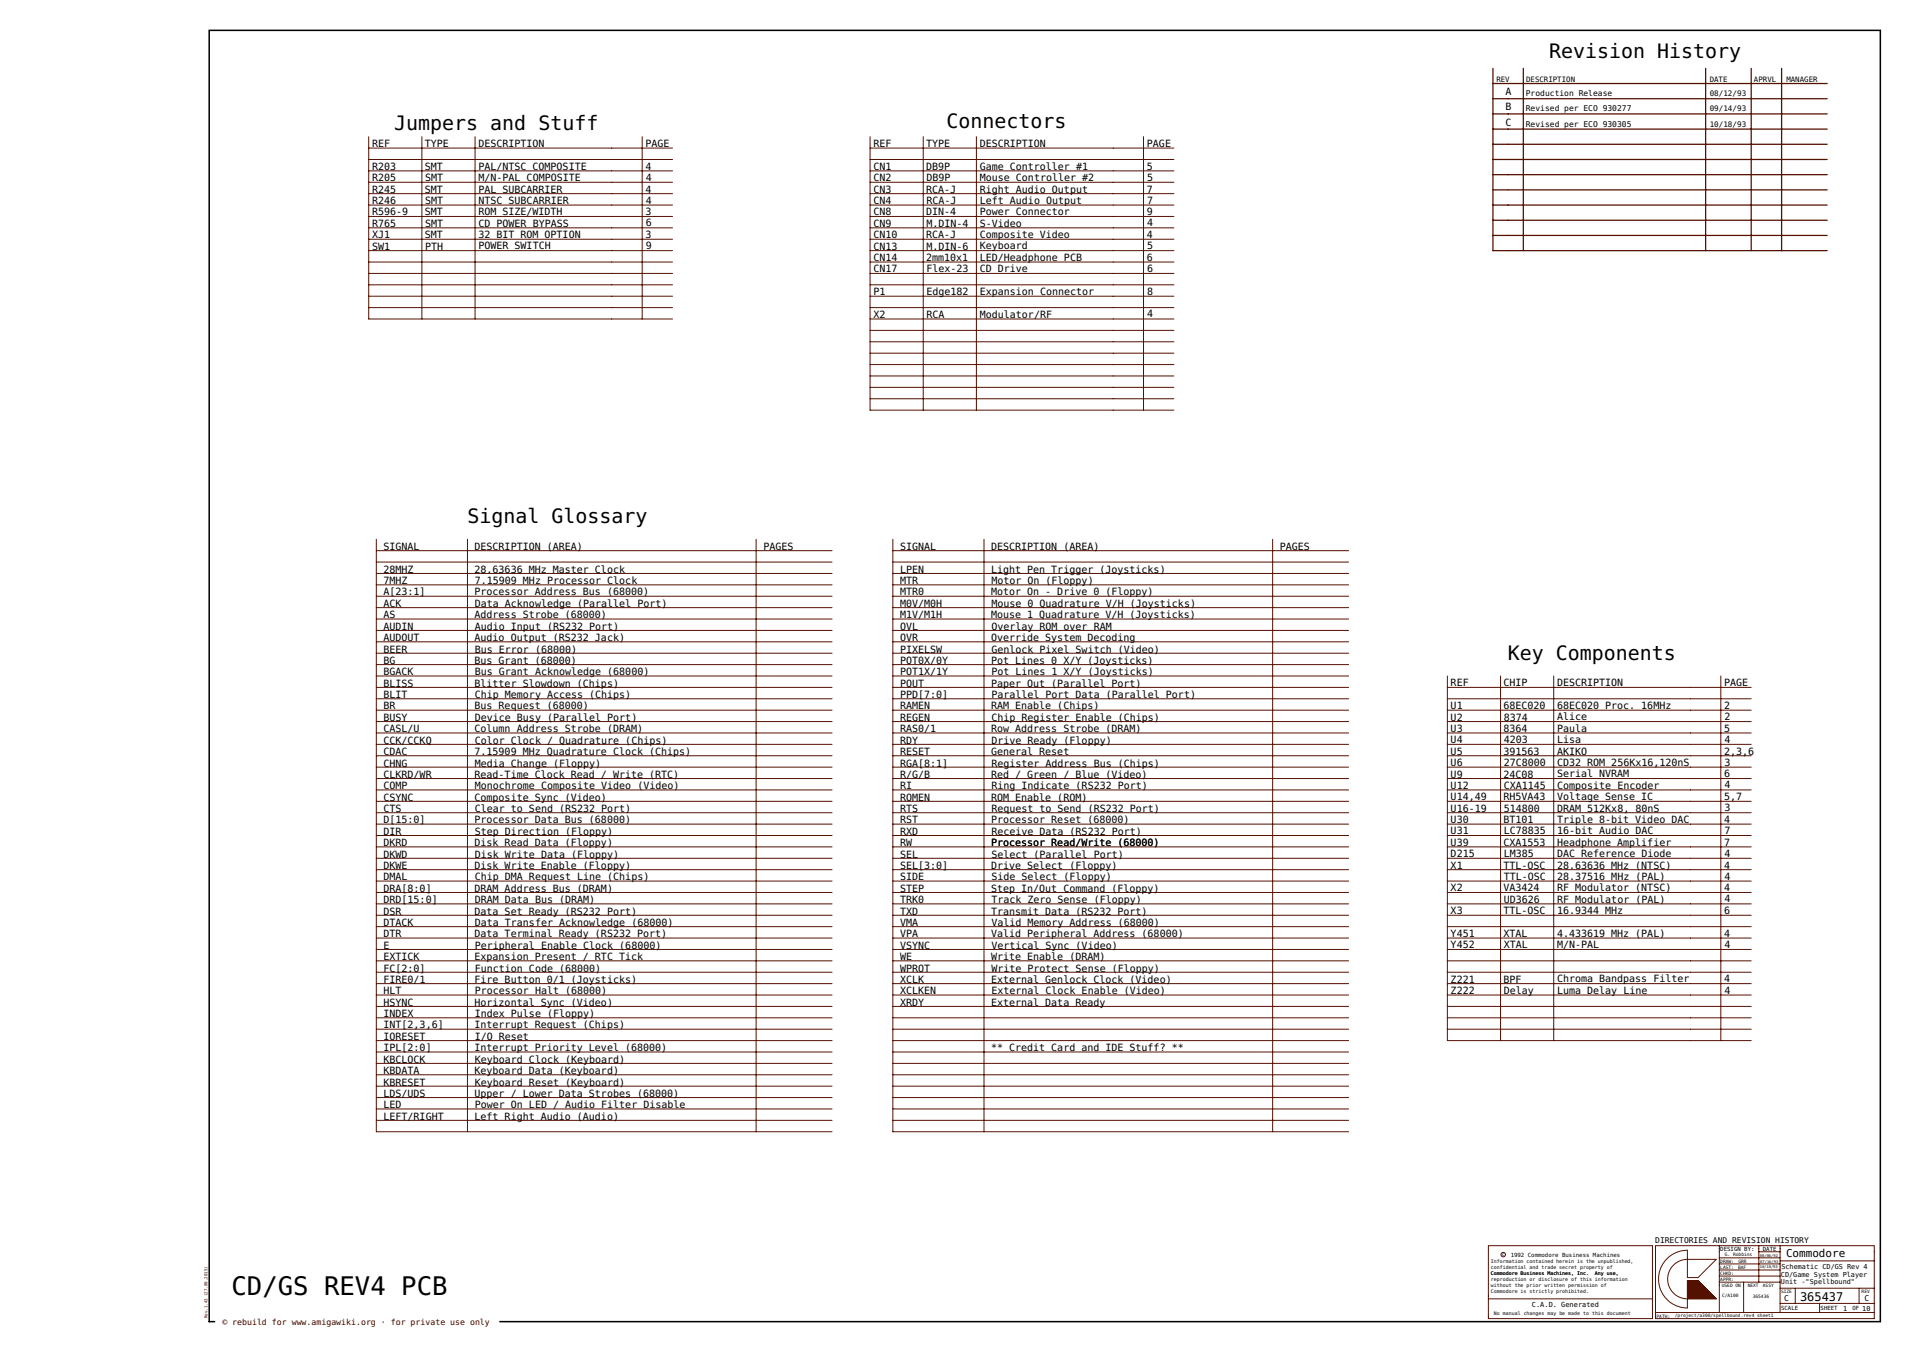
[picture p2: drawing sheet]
<svg xmlns="http://www.w3.org/2000/svg" width="420mm" height="297mm" viewBox="0 0 420 297" stroke-linecap="round" stroke-linejoin="round" font-family="sans-serif">
<defs><g id="words">
<text font-size="5.6" x="50.8" y="284.5">CD/GS REV4 PCB</text>
<g font-size="4.4">
<text x="340.3" y="12.6">Revision History</text>
<text x="86.6" y="28.5">Jumpers and Stuff</text>
<text x="207.9" y="28.1">Connectors</text>
<text x="102.7" y="114.9">Signal Glossary</text>
<text x="331.2" y="145">Key Components</text>
</g>
<text font-size="2.6" x="395.4" y="285.8">365437</text>
<text font-size="2.4" x="392.3" y="276.1">Commodore</text>
<g font-size="2.2">
<text x="330.7" y="20.9">A</text>
<text x="330.7" y="27.6">C</text>
<text x="330.7" y="24.2">B</text>
<text x="81.7" y="32.3">REF</text>
<text x="93.3" y="32.3">TYPE</text>
<text x="105.1" y="32.3">DESCRIPTION</text>
<text x="141.8" y="32.3">PAGE</text>
<text x="191.8" y="32.3">REF</text>
<text x="203.4" y="32.3">TYPE</text>
<text x="215.2" y="32.3">DESCRIPTION</text>
<text x="251.9" y="32.3">PAGE</text>
<text x="81.7" y="37.3">R203</text>
<text x="81.7" y="39.8">R205</text>
<text x="93.3" y="37.3">SMT</text>
<text x="93.4" y="39.8">SMT</text>
<text x="105.1" y="37.3">PAL/NTSC COMPOSITE</text>
<text x="105.1" y="39.8">M/N-PAL COMPOSITE</text>
<text x="141.8" y="37.3">4</text>
<text x="141.8" y="39.7">4</text>
<text x="191.8" y="39.8">CN2</text>
<text x="191.8" y="37.3">CN1</text>
<text x="203.4" y="37.3">DB9P</text>
<text x="203.5" y="39.8">DB9P</text>
<text x="215.2" y="37.3">Game Controller #1</text>
<text x="215.2" y="39.8">Mouse Controller #2</text>
<text x="251.9" y="37.3">5</text>
<text x="252" y="39.7">5</text>
<text x="81.7" y="47.3">R596-9</text>
<text x="81.7" y="42.3">R245</text>
<text x="81.7" y="44.8">R246</text>
<text x="93.3" y="47.3">SMT</text>
<text x="93.3" y="42.3">SMT</text>
<text x="93.4" y="44.8">SMT</text>
<text x="105.1" y="47.3">ROM SIZE/WIDTH</text>
<text x="105.1" y="42.3">PAL SUBCARRIER</text>
<text x="105.1" y="44.8">NTSC SUBCARRIER</text>
<text x="141.8" y="47.3">3</text>
<text x="141.8" y="42.3">4</text>
<text x="141.8" y="44.7">4</text>
<text x="191.8" y="47.3">CN8</text>
<text x="191.8" y="42.3">CN3</text>
<text x="191.8" y="44.8">CN4</text>
<text x="203.4" y="47.3">DIN-4</text>
<text x="203.4" y="42.3">RCA-J</text>
<text x="203.5" y="44.8">RCA-J</text>
<text x="215.2" y="47.3">Power Connector</text>
<text x="215.2" y="42.3">Right Audio Output</text>
<text x="215.2" y="44.8">Left Audio Output</text>
<text x="251.9" y="47.3">9</text>
<text x="251.9" y="42.3">7</text>
<text x="252" y="44.7">7</text>
<text x="81.7" y="52.3">XJ1</text>
<text x="81.7" y="49.8">R765</text>
<text x="93.3" y="52.3">SMT</text>
<text x="93.4" y="49.8">SMT</text>
<text x="105.1" y="52.3">32 BIT ROM OPTION</text>
<text x="105.1" y="49.8">CD POWER BYPASS</text>
<text x="141.8" y="52.3">3</text>
<text x="141.8" y="49.7">6</text>
<text x="191.8" y="52.3">CN10</text>
<text x="191.8" y="49.8">CN9</text>
<text x="203.4" y="52.3">RCA-J</text>
<text x="203.5" y="49.8">M.DIN-4</text>
<text x="215.2" y="52.3">Composite Video</text>
<text x="215.2" y="49.8">S-Video</text>
<text x="251.9" y="52.3">4</text>
<text x="252" y="49.7">4</text>
<text x="81.7" y="54.8">SW1</text>
<text x="93.4" y="54.8">PTH</text>
<text x="105.1" y="54.8">POWER SWITCH</text>
<text x="141.8" y="54.7">9</text>
<text x="191.8" y="59.8">CN17</text>
<text x="191.8" y="57.3">CN14</text>
<text x="191.8" y="54.8">CN13</text>
<text x="203.4" y="57.3">2mm10x1</text>
<text x="203.5" y="59.8">Flex-23</text>
<text x="203.5" y="54.8">M.DIN-6</text>
<text x="215.2" y="57.3">LED/Headphone PCB</text>
<text x="215.2" y="59.8">CD Drive</text>
<text x="215.2" y="54.8">Keyboard</text>
<text x="251.9" y="57.3">6</text>
<text x="252" y="59.7">6</text>
<text x="252" y="54.7">5</text>
<text x="191.8" y="64.8">P1</text>
<text x="203.5" y="64.8">Edge182</text>
<text x="215.2" y="64.8">Expansion Connector</text>
<text x="252" y="64.7">8</text>
<text x="191.8" y="69.9">X2</text>
<text x="203.5" y="69.9">RCA</text>
<text x="215.2" y="69.8">Modulator/RF</text>
<text x="252" y="69.7">4</text>
<text x="84.2" y="125.8">28MHZ</text>
<text x="84.2" y="120.8">SIGNAL</text>
<text x="104.2" y="125.8">28.63636 MHz Master Clock</text>
<text x="104.2" y="120.8">DESCRIPTION (AREA)</text>
<text x="167.7" y="120.8">PAGES</text>
<text x="197.7" y="125.8">LPEN</text>
<text x="197.7" y="120.8">SIGNAL</text>
<text x="217.7" y="125.8">Light Pen Trigger (Joysticks)</text>
<text x="217.7" y="120.8">DESCRIPTION (AREA)</text>
<text x="281.1" y="120.8">PAGES</text>
<text x="84.2" y="130.8">A[23:1]</text>
<text x="84.2" y="128.3">7MHZ</text>
<text x="104.2" y="130.8">Processor Address Bus (68000)</text>
<text x="104.3" y="128.3">7.15909 MHz Processor Clock</text>
<text x="197.7" y="130.8">MTR0</text>
<text x="197.7" y="128.3">MTR</text>
<text x="217.7" y="130.8">Motor On - Drive 0 (Floppy)</text>
<text x="217.8" y="128.3">Motor On (Floppy)</text>
<text x="84.2" y="135.8">AS</text>
<text x="84.2" y="133.3">ACK</text>
<text x="104.2" y="135.8">Address Strobe (68000)</text>
<text x="104.3" y="133.3">Data Acknowledge (Parallel Port)</text>
<text x="197.7" y="135.8">M1V/M1H</text>
<text x="197.7" y="133.3">M0V/M0H</text>
<text x="217.7" y="135.8">Mouse 1 Quadrature V/H (Joysticks)</text>
<text x="217.8" y="133.3">Mouse 0 Quadrature V/H (Joysticks)</text>
<text x="84.2" y="143.4">BEER</text>
<text x="84.2" y="140.8">AUDOUT</text>
<text x="84.2" y="138.3">AUDIN</text>
<text x="104.2" y="140.8">Audio Output (RS232 Jack)</text>
<text x="104.3" y="143.4">Bus Error (68000)</text>
<text x="104.3" y="138.3">Audio Input (RS232 Port)</text>
<text x="197.7" y="140.8">OVR</text>
<text x="197.7" y="143.4">PIXELSW</text>
<text x="197.7" y="138.3">OVL</text>
<text x="217.7" y="140.8">Override System Decoding</text>
<text x="217.8" y="143.4">Genlock Pixel Switch (Video)</text>
<text x="217.8" y="138.3">Overlay ROM over RAM</text>
<text x="84.2" y="145.8">BG</text>
<text x="84.2" y="148.4">BGACK</text>
<text x="104.2" y="145.8">Bus Grant (68000)</text>
<text x="104.3" y="148.4">Bus Grant Acknowledge (68000)</text>
<text x="197.7" y="145.8">POT0X/0Y</text>
<text x="197.7" y="148.4">POT1X/1Y</text>
<text x="217.7" y="145.8">Pot Lines 0 X/Y (Joysticks)</text>
<text x="217.8" y="148.4">Pot Lines 1 X/Y (Joysticks)</text>
<text x="84.2" y="155.8">BR</text>
<text x="84.2" y="153.4">BLIT</text>
<text x="84.2" y="150.8">BLISS</text>
<text x="104.2" y="155.8">Bus Request (68000)</text>
<text x="104.2" y="150.8">Blitter Slowdown (Chips)</text>
<text x="104.3" y="153.4">Chip Memory Access (Chips)</text>
<text x="197.7" y="155.8">RAMEN</text>
<text x="197.7" y="153.4">PPD[7:0]</text>
<text x="197.7" y="150.8">POUT</text>
<text x="217.7" y="155.8">RAM Enable (Chips)</text>
<text x="217.7" y="150.8">Paper Out (Parallel Port)</text>
<text x="217.8" y="153.4">Parallel Port Data (Parallel Port)</text>
<text x="318.7" y="155.8">U1</text>
<text x="318.7" y="150.8">REF</text>
<text x="330.3" y="155.8">68EC020</text>
<text x="330.3" y="150.8">CHIP</text>
<text x="342" y="155.8">68EC020 Proc. 16MHz</text>
<text x="342" y="150.8">DESCRIPTION</text>
<text x="378.8" y="155.8">2</text>
<text x="378.8" y="150.8">PAGE</text>
<text x="84.2" y="160.8">CASL/U</text>
<text x="84.2" y="158.4">BUSY</text>
<text x="104.2" y="160.8">Column Address Strobe (DRAM)</text>
<text x="104.3" y="158.4">Device Busy (Parallel Port)</text>
<text x="197.7" y="160.8">RAS0/1</text>
<text x="197.7" y="158.4">REGEN</text>
<text x="217.7" y="160.8">Row Address Strobe (DRAM)</text>
<text x="217.8" y="158.4">Chip Register Enable (Chips)</text>
<text x="318.7" y="160.8">U3</text>
<text x="318.7" y="158.3">U2</text>
<text x="330.3" y="160.8">8364</text>
<text x="330.3" y="158.3">8374</text>
<text x="342" y="160.8">Paula</text>
<text x="342" y="158.3">Alice</text>
<text x="378.8" y="160.8">5</text>
<text x="378.8" y="158.2">2</text>
<text x="84.2" y="165.9">CDAC</text>
<text x="84.2" y="163.4">CCK/CCKQ</text>
<text x="104.2" y="165.9">7.15909 MHz Quadrature Clock (Chips)</text>
<text x="104.3" y="163.4">Color Clock / Quadrature (Chips)</text>
<text x="197.7" y="165.9">RESET</text>
<text x="197.7" y="163.4">RDY</text>
<text x="217.7" y="165.9">General Reset</text>
<text x="217.8" y="163.4">Drive Ready (Floppy)</text>
<text x="318.7" y="165.8">U5</text>
<text x="318.7" y="163.3">U4</text>
<text x="330.3" y="165.8">391563</text>
<text x="330.3" y="163.3">4203</text>
<text x="342" y="165.8">AKIKO</text>
<text x="342" y="163.3">Lisa</text>
<text x="378.8" y="165.8">2,3,6</text>
<text x="378.8" y="163.2">4</text>
<text x="84.2" y="170.9">CLKRD/WR</text>
<text x="84.2" y="173.4">COMP</text>
<text x="84.2" y="168.4">CHNG</text>
<text x="104.2" y="170.9">Read-Time Clock Read / Write (RTC)</text>
<text x="104.3" y="173.4">Monochrome Composite Video (Video)</text>
<text x="104.3" y="168.4">Media Change (Floppy)</text>
<text x="197.7" y="170.9">R/G/B</text>
<text x="197.7" y="173.4">RI</text>
<text x="197.7" y="168.4">RGA[8:1]</text>
<text x="217.7" y="170.9">Red / Green / Blue (Video)</text>
<text x="217.8" y="173.4">Ring Indicate (RS232 Port)</text>
<text x="217.8" y="168.4">Register Address Bus (Chips)</text>
<text x="318.7" y="168.3">U6</text>
<text x="318.7" y="170.8">U9</text>
<text x="318.7" y="173.3">U12</text>
<text x="330.3" y="170.8">24C08</text>
<text x="330.3" y="168.3">27C8000</text>
<text x="330.3" y="173.3">CXA1145</text>
<text x="342" y="170.8">Serial NVRAM</text>
<text x="342" y="168.3">CD32 ROM 256Kx16,120nS</text>
<text x="342" y="173.3">Composite Encoder</text>
<text x="378.8" y="170.8">6</text>
<text x="378.8" y="168.2">3</text>
<text x="378.8" y="173.2">4</text>
<text x="84.2" y="178.4">CTS</text>
<text x="84.2" y="175.9">CSYNC</text>
<text x="104.2" y="175.9">Composite Sync (Video)</text>
<text x="104.3" y="178.4">Clear to Send (RS232 Port)</text>
<text x="197.7" y="178.4">RTS</text>
<text x="197.7" y="175.9">ROMEN</text>
<text x="217.7" y="175.9">ROM Enable (ROM)</text>
<text x="217.8" y="178.4">Request to Send (RS232 Port)</text>
<text x="318.7" y="178.3">U16-19</text>
<text x="318.7" y="175.8">U14,49</text>
<text x="330.3" y="175.8">RH5VA43</text>
<text x="330.3" y="178.3">514800</text>
<text x="342" y="175.8">Voltage Sense IC</text>
<text x="342" y="178.3">DRAM 512Kx8, 80nS</text>
<text x="378.8" y="175.8">5,7</text>
<text x="378.8" y="178.2">3</text>
<text x="84.2" y="185.9">DKRD</text>
<text x="84.2" y="180.9">D[15:0]</text>
<text x="84.2" y="183.4">DIR</text>
<text x="104.2" y="185.9">Disk Read Data (Floppy)</text>
<text x="104.2" y="180.9">Processor Data Bus (68000)</text>
<text x="104.3" y="183.4">Step Direction (Floppy)</text>
<text x="197.7" y="185.9">RW</text>
<text x="197.7" y="180.9">RST</text>
<text x="197.7" y="183.4">RXD</text>
<text x="217.7" y="185.9">Processor Read/Write (68000)</text>
<text x="217.7" y="180.9">Processor Reset (68000)</text>
<text x="217.8" y="183.4">Receive Data (RS232 Port)</text>
<text x="318.7" y="185.8">U39</text>
<text x="318.7" y="183.3">U31</text>
<text x="318.7" y="180.8">U30</text>
<text x="330.3" y="185.8">CXA1553</text>
<text x="330.3" y="180.8">BT101</text>
<text x="330.3" y="183.3">LC78835</text>
<text x="342" y="185.8">Headphone Amplifier</text>
<text x="342" y="180.8">Triple 8-bit Video DAC</text>
<text x="342" y="183.3">16-bit Audio DAC</text>
<text x="378.8" y="185.8">7</text>
<text x="378.8" y="180.8">4</text>
<text x="378.8" y="183.2">7</text>
<text x="84.2" y="190.9">DKWE</text>
<text x="84.2" y="188.4">DKWD</text>
<text x="104.2" y="190.9">Disk Write Enable (Floppy)</text>
<text x="104.3" y="188.4">Disk Write Data (Floppy)</text>
<text x="197.7" y="190.9">SEL[3:0]</text>
<text x="197.7" y="188.4">SEL</text>
<text x="217.7" y="190.9">Drive Select (Floppy)</text>
<text x="217.8" y="188.4">Select (Parallel Port)</text>
<text x="318.7" y="188.3">D215</text>
<text x="318.7" y="190.8">X1</text>
<text x="330.3" y="190.8">TTL-OSC</text>
<text x="330.3" y="188.3">LM385</text>
<text x="342" y="190.8">28.63636 MHz (NTSC)</text>
<text x="342" y="188.3">DAC Reference Diode</text>
<text x="378.8" y="190.8">4</text>
<text x="378.8" y="188.2">4</text>
<text x="84.2" y="195.9">DRA[8:0]</text>
<text x="84.2" y="193.4">DMAL</text>
<text x="104.2" y="195.9">DRAM Address Bus (DRAM)</text>
<text x="104.3" y="193.4">Chip DMA Request Line (Chips)</text>
<text x="197.7" y="195.9">STEP</text>
<text x="197.7" y="193.4">SIDE</text>
<text x="217.7" y="195.9">Step In/Out Command (Floppy)</text>
<text x="217.8" y="193.4">Side Select (Floppy)</text>
<text x="318.7" y="195.8">X2</text>
<text x="330.3" y="195.8">VA3424</text>
<text x="330.3" y="193.3">TTL-OSC</text>
<text x="342" y="195.8">RF Modulator (NTSC)</text>
<text x="342" y="193.3">28.37516 MHz (PAL)</text>
<text x="378.8" y="195.8">4</text>
<text x="378.8" y="193.2">4</text>
<text x="84.2" y="203.4">DTACK</text>
<text x="84.2" y="200.9">DSR</text>
<text x="84.2" y="198.4">DRD[15:0]</text>
<text x="104.2" y="200.9">Data Set Ready (RS232 Port)</text>
<text x="104.3" y="203.4">Data Transfer Acknowledge (68000)</text>
<text x="104.3" y="198.4">DRAM Data Bus (DRAM)</text>
<text x="197.7" y="203.4">VMA</text>
<text x="197.7" y="200.9">TXD</text>
<text x="197.7" y="198.4">TRK0</text>
<text x="217.7" y="200.9">Transmit Data (RS232 Port)</text>
<text x="217.8" y="203.4">Valid Memory Address (68000)</text>
<text x="217.8" y="198.4">Track Zero Sense (Floppy)</text>
<text x="318.7" y="200.8">X3</text>
<text x="330.3" y="200.8">TTL-OSC</text>
<text x="330.3" y="198.3">UD3626</text>
<text x="342" y="200.8">16.9344 MHz</text>
<text x="342" y="198.3">RF Modulator (PAL)</text>
<text x="378.8" y="200.8">6</text>
<text x="378.8" y="198.2">4</text>
<text x="84.2" y="208.4">E</text>
<text x="84.2" y="205.9">DTR</text>
<text x="104.2" y="205.9">Data Terminal Ready (RS232 Port)</text>
<text x="104.3" y="208.4">Peripheral Enable Clock (68000)</text>
<text x="197.7" y="208.4">VSYNC</text>
<text x="197.7" y="205.9">VPA</text>
<text x="217.7" y="205.9">Valid Peripheral Address (68000)</text>
<text x="217.8" y="208.4">Vertical Sync (Video)</text>
<text x="318.7" y="205.8">Y451</text>
<text x="318.7" y="208.3">Y452</text>
<text x="330.3" y="205.8">XTAL</text>
<text x="330.3" y="208.3">XTAL</text>
<text x="342" y="205.8">4.433619 MHz (PAL)</text>
<text x="342" y="208.3">M/N-PAL</text>
<text x="378.8" y="205.8">4</text>
<text x="378.8" y="208.2">4</text>
<text x="84.2" y="215.9">FIRE0/1</text>
<text x="84.2" y="210.9">EXTICK</text>
<text x="84.2" y="213.4">FC[2:0]</text>
<text x="104.2" y="215.9">Fire Button 0/1 (Joysticks)</text>
<text x="104.2" y="210.9">Expansion Present / RTC Tick</text>
<text x="104.3" y="213.4">Function Code (68000)</text>
<text x="197.7" y="215.9">XCLK</text>
<text x="197.7" y="210.9">WE</text>
<text x="197.7" y="213.4">WPROT</text>
<text x="217.7" y="215.9">External Genlock Clock (Video)</text>
<text x="217.7" y="210.9">Write Enable (DRAM)</text>
<text x="217.8" y="213.4">Write Protect Sense (Floppy)</text>
<text x="318.7" y="215.9">Z221</text>
<text x="330.3" y="215.9">BPF</text>
<text x="342" y="215.8">Chroma Bandpass Filter</text>
<text x="378.8" y="215.8">4</text>
<text x="84.2" y="220.9">HSYNC</text>
<text x="84.2" y="218.4">HLT</text>
<text x="104.2" y="220.9">Horizontal Sync (Video)</text>
<text x="104.3" y="218.4">Processor Halt (68000)</text>
<text x="197.7" y="220.9">XRDY</text>
<text x="197.7" y="218.4">XCLKEN</text>
<text x="217.7" y="220.9">External Data Ready</text>
<text x="217.8" y="218.4">External Clock Enable (Video)</text>
<text x="318.7" y="218.4">Z222</text>
<text x="330.3" y="218.4">Delay</text>
<text x="342" y="218.3">Luma Delay Line</text>
<text x="378.8" y="218.2">4</text>
<text x="84.2" y="225.9">INT[2,3,6]</text>
<text x="84.2" y="223.4">INDEX</text>
<text x="104.2" y="225.9">Interrupt Request (Chips)</text>
<text x="104.3" y="223.4">Index Pulse (Floppy)</text>
<text x="84.2" y="233.5">KBCLOCK</text>
<text x="84.2" y="230.9">IPL[2:0]</text>
<text x="84.2" y="228.5">IORESET</text>
<text x="104.2" y="230.9">Interrupt Priority Level (68000)</text>
<text x="104.3" y="233.5">Keyboard Clock (Keyboard)</text>
<text x="104.3" y="228.5">I/O Reset</text>
<text x="217.7" y="230.9">** Credit Card and IDE Stuff? **</text>
<text x="84.2" y="235.9">KBDATA</text>
<text x="84.2" y="238.5">KBRESET</text>
<text x="104.2" y="235.9">Keyboard Data (Keyboard)</text>
<text x="104.3" y="238.5">Keyboard Reset (Keyboard)</text>
<text x="84.2" y="245.9">LEFT/RIGHT</text>
<text x="84.2" y="243.5">LED</text>
<text x="84.2" y="240.9">LDS/UDS</text>
<text x="104.2" y="245.9">Left Right Audio (Audio)</text>
<text x="104.2" y="240.9">Upper / Lower Data Strobes (68000)</text>
<text x="104.3" y="243.5">Power On LED / Audio Filter Disable</text>
</g>
<g font-size="1.8">
<text x="335.2" y="21.1">Production Release</text>
<text x="335.2" y="27.8">Revised per ECO 930305</text>
<text x="335.2" y="24.5">Revised per ECO 930277</text>
<text x="363.6" y="273">DIRECTORIES AND REVISION HISTORY</text>
<text x="391.9" y="285.8">C</text>
<text x="409.5" y="285.9">C</text>
</g>
<text font-size="1.8" fill="#300" x="48.8" y="291.1">© rebuild for www.amigawiki.org · for private use only</text>
<g font-size="1.7">
<text x="375.6" y="21.1">08/12/93</text>
<text x="375.6" y="27.8">10/18/93</text>
<text x="375.6" y="24.5">09/14/93</text>
</g>
<g font-size="1.6">
<text x="328.7" y="17.9">REV</text>
<text x="335.2" y="17.9">DESCRIPTION</text>
<text x="375.6" y="17.9">DATE</text>
<text x="385.3" y="17.9">APRVL</text>
<text x="392.4" y="17.9">MANAGER</text>
</g>
<g font-size="1.5">
<text x="391.2" y="280.5">CD/Game System Player</text>
<text x="391.3" y="278.8">Schematic CD/GS Rev 4</text>
<text x="336.5" y="287.1">C.A.D. Generated</text>
<text x="391.2" y="282.1">Unit -&quot;Spellbound&quot;</text>
<text x="404.9" y="287.9">1</text>
<text x="409.1" y="288">10</text>
</g>
<g font-size="1.3">
<text x="377.9" y="274.8">DESIGN BY:</text>
<text x="387.2" y="274.8">DATE</text>
<text x="331.8" y="276.1">1992 Commodore Business Machines</text>
<text x="391.2" y="287.8">SCALE</text>
<text x="399.9" y="287.8">SHEET</text>
<text x="406.9" y="287.8">OF</text>
</g>
<g font-size="1.1">
<text x="329.9" y="276">c</text>
<text x="327.5" y="277.4">Information contained herein is the unpublished,</text>
<text x="327.5" y="278.8">confidential and trade secret property of</text>
<text x="327.5" y="280.1">Commodore Business Machines, Inc.</text>
<text x="327.5" y="281.4">reproduction or disclosure of this information</text>
<text x="350.4" y="280.1">Any use,</text>
<text x="327.5" y="282.8">without the prior written permission of</text>
<text x="327.5" y="284.1">Commodore is strictly prohibited.</text>
<text x="328.2" y="288.8">No manual changes may be made to this document</text>
</g>
<g font-size="1">
<text x="378.9" y="275.8">G. Robbins</text>
<text x="377.9" y="278.8">LAST:</text>
<text x="377.9" y="280.1">CHKD:</text>
<text x="377.9" y="277.4">DRAW:</text>
<text x="377.9" y="281.4">APPR:</text>
<text x="381.8" y="278.8">BAF</text>
<text x="381.9" y="277.5">GRR</text>
<text x="378.2" y="282.8">USED ON</text>
<text x="378.3" y="285">C/A100</text>
<text x="383.9" y="282.8">NEXT</text>
<text x="385" y="285">365436</text>
<text x="387.2" y="282.8">ASSY</text>
<text x="391.2" y="284.1">SIZE</text>
<text x="408.9" y="284.1">REV</text>
<text x="363.9" y="289.4">PATH:</text>
<text x="367.9" y="289.4">/project/a300/spellbound.rev4 sheet1</text>
</g>
<text font-size=".9" fill="#300" x="45.6" y="289.6" transform="rotate(-90 45.6 289.6)">Rev.1.43 (27.09.2015)</text>
<g font-size=".8">
<text x="386.6" y="278.7">10/18/93</text>
<text x="386.6" y="276">08/06/92</text>
<text x="386.7" y="277.4">07/16/93</text>
</g>
</g></defs>
<g fill="#fff" stroke="#fff" stroke-width=".22">
<path d="M46 6.7h367v283.6h-367z"/>
<path d="M47.4 289.2h62.2v2.1h-62.2z"/>
</g>
<path d="M46 6.7h367v283.6h-367z" fill="none" stroke="#000" stroke-width=".33"/>
<g fill="none" stroke="#510" stroke-width=".22">
<path d="M81 30v40.1h66.7M81 37.5h66.7M81 32.5h66.7M81 35h66.7M92.7 30v40.1M104.4 30v40.1M141.1 30v40.1M191.1 30v60.1h66.8M191.1 37.5h66.8M191.1 32.5h66.8M191.1 35h66.8M202.8 30v60.1"/>
<path d="M214.5 30v60.1M251.2 30v60.1M81 57.6h66.7M81 52.6h66.7M81 55.1h66.7M81 47.5h66.7M81 50.1h66.7M81 42.5h66.7M81 45h66.7M81 40h66.7M191.1 57.6h66.8M191.1 52.6h66.8"/>
<path d="M191.1 55.1h66.8M191.1 47.5h66.8M191.1 50.1h66.8M191.1 42.5h66.8M191.1 45h66.8M191.1 40h66.8M81 67.6h66.7M81 62.6h66.7M81 65.1h66.7M81 60.1h66.7M191.1 67.6h66.8M191.1 70.1h66.8"/>
<path d="M191.1 62.6h66.8M191.1 65.1h66.8M191.1 60.1h66.8M191.1 77.6h66.8M191.1 72.6h66.8M191.1 75.1h66.8M191.1 87.6h66.8M191.1 82.6h66.8M191.1 85.1h66.8M191.1 80.1h66.8M82.7 118.5v130.1h100.1M102.7 118.5v130.1"/>
<path d="M166.1 118.5v130.1M196.1 118.5v130.1h100.1M216.2 118.5v130.1M279.6 118.5v130.1M82.7 136h100.1M82.7 138.5h100.1M82.7 131h100.1M82.7 133.5h100.1M82.7 126h100.1M82.7 128.5h100.1M82.7 121h100.1M82.7 123.5h100.1"/>
<path d="M196.1 136h100.1M196.1 138.5h100.1M196.1 131h100.1M196.1 133.5h100.1M196.1 126h100.1M196.1 128.5h100.1M196.1 121h100.1M196.1 123.5h100.1M82.7 156h100.1M82.7 158.5h100.1M82.7 151h100.1M82.7 153.5h100.1"/>
<path d="M82.7 146h100.1M82.7 148.5h100.1M82.7 141h100.1M82.7 143.5h100.1M196.1 156h100.1M196.1 158.5h100.1M196.1 151h100.1M196.1 153.5h100.1M196.1 146h100.1M196.1 148.5h100.1M196.1 141h100.1M196.1 143.5h100.1"/>
<path d="M317.9 148.5v80.1h66.8M317.9 156h66.8M317.9 158.5h66.8M317.9 151h66.8M317.9 153.5h66.8M329.6 148.5v80.1M341.3 148.5v80.1M378 148.5v80.1M82.7 176h100.1M82.7 178.5h100.1M82.7 171h100.1M82.7 173.5h100.1"/>
<path d="M82.7 166h100.1M82.7 168.5h100.1M82.7 161h100.1M82.7 163.5h100.1M196.1 176h100.1M196.1 178.5h100.1M196.1 171h100.1M196.1 173.5h100.1M196.1 166h100.1M196.1 168.5h100.1M196.1 161h100.1M196.1 163.5h100.1"/>
<path d="M317.9 176h66.8M317.9 178.5h66.8M317.9 171h66.8M317.9 173.5h66.8M317.9 166h66.8M317.9 168.5h66.8M317.9 161h66.8M317.9 163.5h66.8M82.7 196.1h100.1M82.7 198.6h100.1M82.7 191h100.1M82.7 193.6h100.1"/>
<path d="M82.7 186h100.1M82.7 188.5h100.1M82.7 181h100.1M82.7 183.5h100.1M196.1 196.1h100.1M196.1 198.6h100.1M196.1 191h100.1M196.1 193.6h100.1M196.1 186h100.1M196.1 188.5h100.1M196.1 181h100.1M196.1 183.5h100.1"/>
<path d="M317.9 196.1h66.8M317.9 198.6h66.8M317.9 191h66.8M317.9 193.6h66.8M317.9 186h66.8M317.9 188.5h66.8M317.9 181h66.8M317.9 183.5h66.8M82.7 216.1h100.1M82.7 218.6h100.1M82.7 211.1h100.1M82.7 213.6h100.1"/>
<path d="M82.7 206.1h100.1M82.7 208.6h100.1M82.7 201.1h100.1M82.7 203.6h100.1M196.1 216.1h100.1M196.1 218.6h100.1M196.1 211.1h100.1M196.1 213.6h100.1M196.1 206.1h100.1M196.1 208.6h100.1M196.1 201.1h100.1M196.1 203.6h100.1"/>
<path d="M317.9 216.1h66.8M317.9 218.6h66.8M317.9 211.1h66.8M317.9 213.6h66.8M317.9 206.1h66.8M317.9 208.6h66.8M317.9 201.1h66.8M317.9 203.6h66.8M82.7 236.1h100.1M82.7 238.6h100.1M82.7 231.1h100.1M82.7 233.6h100.1"/>
<path d="M82.7 226.1h100.1M82.7 228.6h100.1M82.7 221.1h100.1M82.7 223.6h100.1M196.1 236.1h100.1M196.1 238.6h100.1M196.1 231.1h100.1M196.1 233.6h100.1M196.1 226.1h100.1M196.1 228.6h100.1M196.1 221.1h100.1M196.1 223.6h100.1"/>
<path d="M317.9 226.1h66.8M317.9 221.1h66.8M317.9 223.6h66.8M82.7 246.1h100.1M82.7 241.1h100.1M82.7 243.6h100.1M196.1 246.1h100.1M196.1 241.1h100.1M196.1 243.6h100.1M366.1 276.6a6.3 6.3 0 0 0-1.3 6.9 6.3 6.3 0 0 0 5.9 3.8v-6h2.3l4 4h-6.3a4.3 4.3 0 0 1-4.4-4.3 4.3 4.3 0 0 1 4.4-4.4h6.3l-4 4.1h-2.3v-6.1a6.3 6.3 0 0 0-4.6 2zM377.7 273.6v14.7M377.7 279h13.3"/>
<path d="M377.7 277.6h13.3M377.7 276.3h13.3M386.3 273.6v8.1M386.3 275h4.7M391 273.6v14.7M391 277h20.7M326.9 285.3v4.4h36.1v-16.1h-36.1v11.7h36.1M363.7 288.3v1.4h48v-16.1h-48v14.7h48M370.7 283h4M370.7 281.7h2.6M370.7 282h3M370.7 282.3h3.3"/>
<path d="M370.7 282.7h3.6M370.7 283.3h4.3M370.7 283.7h4.6M370.7 284h5M370.7 284.3h5.3M370.7 284.7h5.6M370.7 285h6M370.7 281.5h2.5M370.7 281.8h2.8M370.7 282.2h3.1M370.7 282.5h3.5M370.7 282.8h3.8"/>
<path d="M370.7 283.2h4.1M370.7 283.5h4.5M370.7 283.8h4.8M370.7 284.2h5.1M370.7 284.5h5.5M370.7 284.8h5.8M370.7 285.2h6.1M370.7 281.4h2.4M370.7 281.6h2.6M370.7 281.7h2.7M370.7 281.8h2.7M370.7 281.9h2.9"/>
<path d="M370.7 282.1h3.1M370.7 282.2h3.2M370.7 282.3h3.2M370.7 282.4h3.4M370.7 282.6h3.6M370.7 282.7h3.7M370.7 282.8h3.7M370.7 282.9h3.9M370.7 283.1h4.1M370.7 283.2h4.2M370.7 283.3h4.2M370.7 283.4h4.4"/>
<path d="M370.7 283.6h4.6M370.7 283.7h4.7M370.7 283.8h4.7M370.7 283.9h4.9M370.7 284.1h5.1M370.7 284.2h5.2M370.7 284.3h5.2M370.7 284.4h5.4M370.7 284.6h5.6M370.7 284.7h5.7M370.7 284.8h5.7M370.7 284.9h5.9"/>
<path d="M370.7 285.1h6.1M370.7 285.2h6.2M370.7 285.3h6.2M377.7 281.7h13.3M377.7 280.3h13.3M383 281.7v6.6M391 286.3h20.7M391 283h20.7M394.4 283v3.3M399.7 286.3v2M408.4 283v3.3"/>
<circle cx="330.2" cy="275.6" r=".49"/>
</g>
<g fill="none" stroke="#510" stroke-width=".28">
<path d="M327.9 15v40.1h63.5v-3.4h10M334.6 15v40.1M374.7 15v40.1M384.7 15v40.1M391.4 15v3.3h-63.5M401.4 18.3h-10v3.4h-63.5M401.4 35h-10v3.4h-63.5M401.4 31.7h-10v3.3h-63.5M401.4 28.4h-10v3.3h-63.5M401.4 25h-10v3.4h-63.5M401.4 21.7h-10v3.3h-63.5M401.4 38.4h-10v6.6h-63.5"/>
<path d="M327.9 41.7h73.5M391.4 55.1h10M401.4 48.4h-10v3.3h-63.5M401.4 45h-10v3.4h-63.5"/>
</g>
<use href="#words"/>
</svg>
